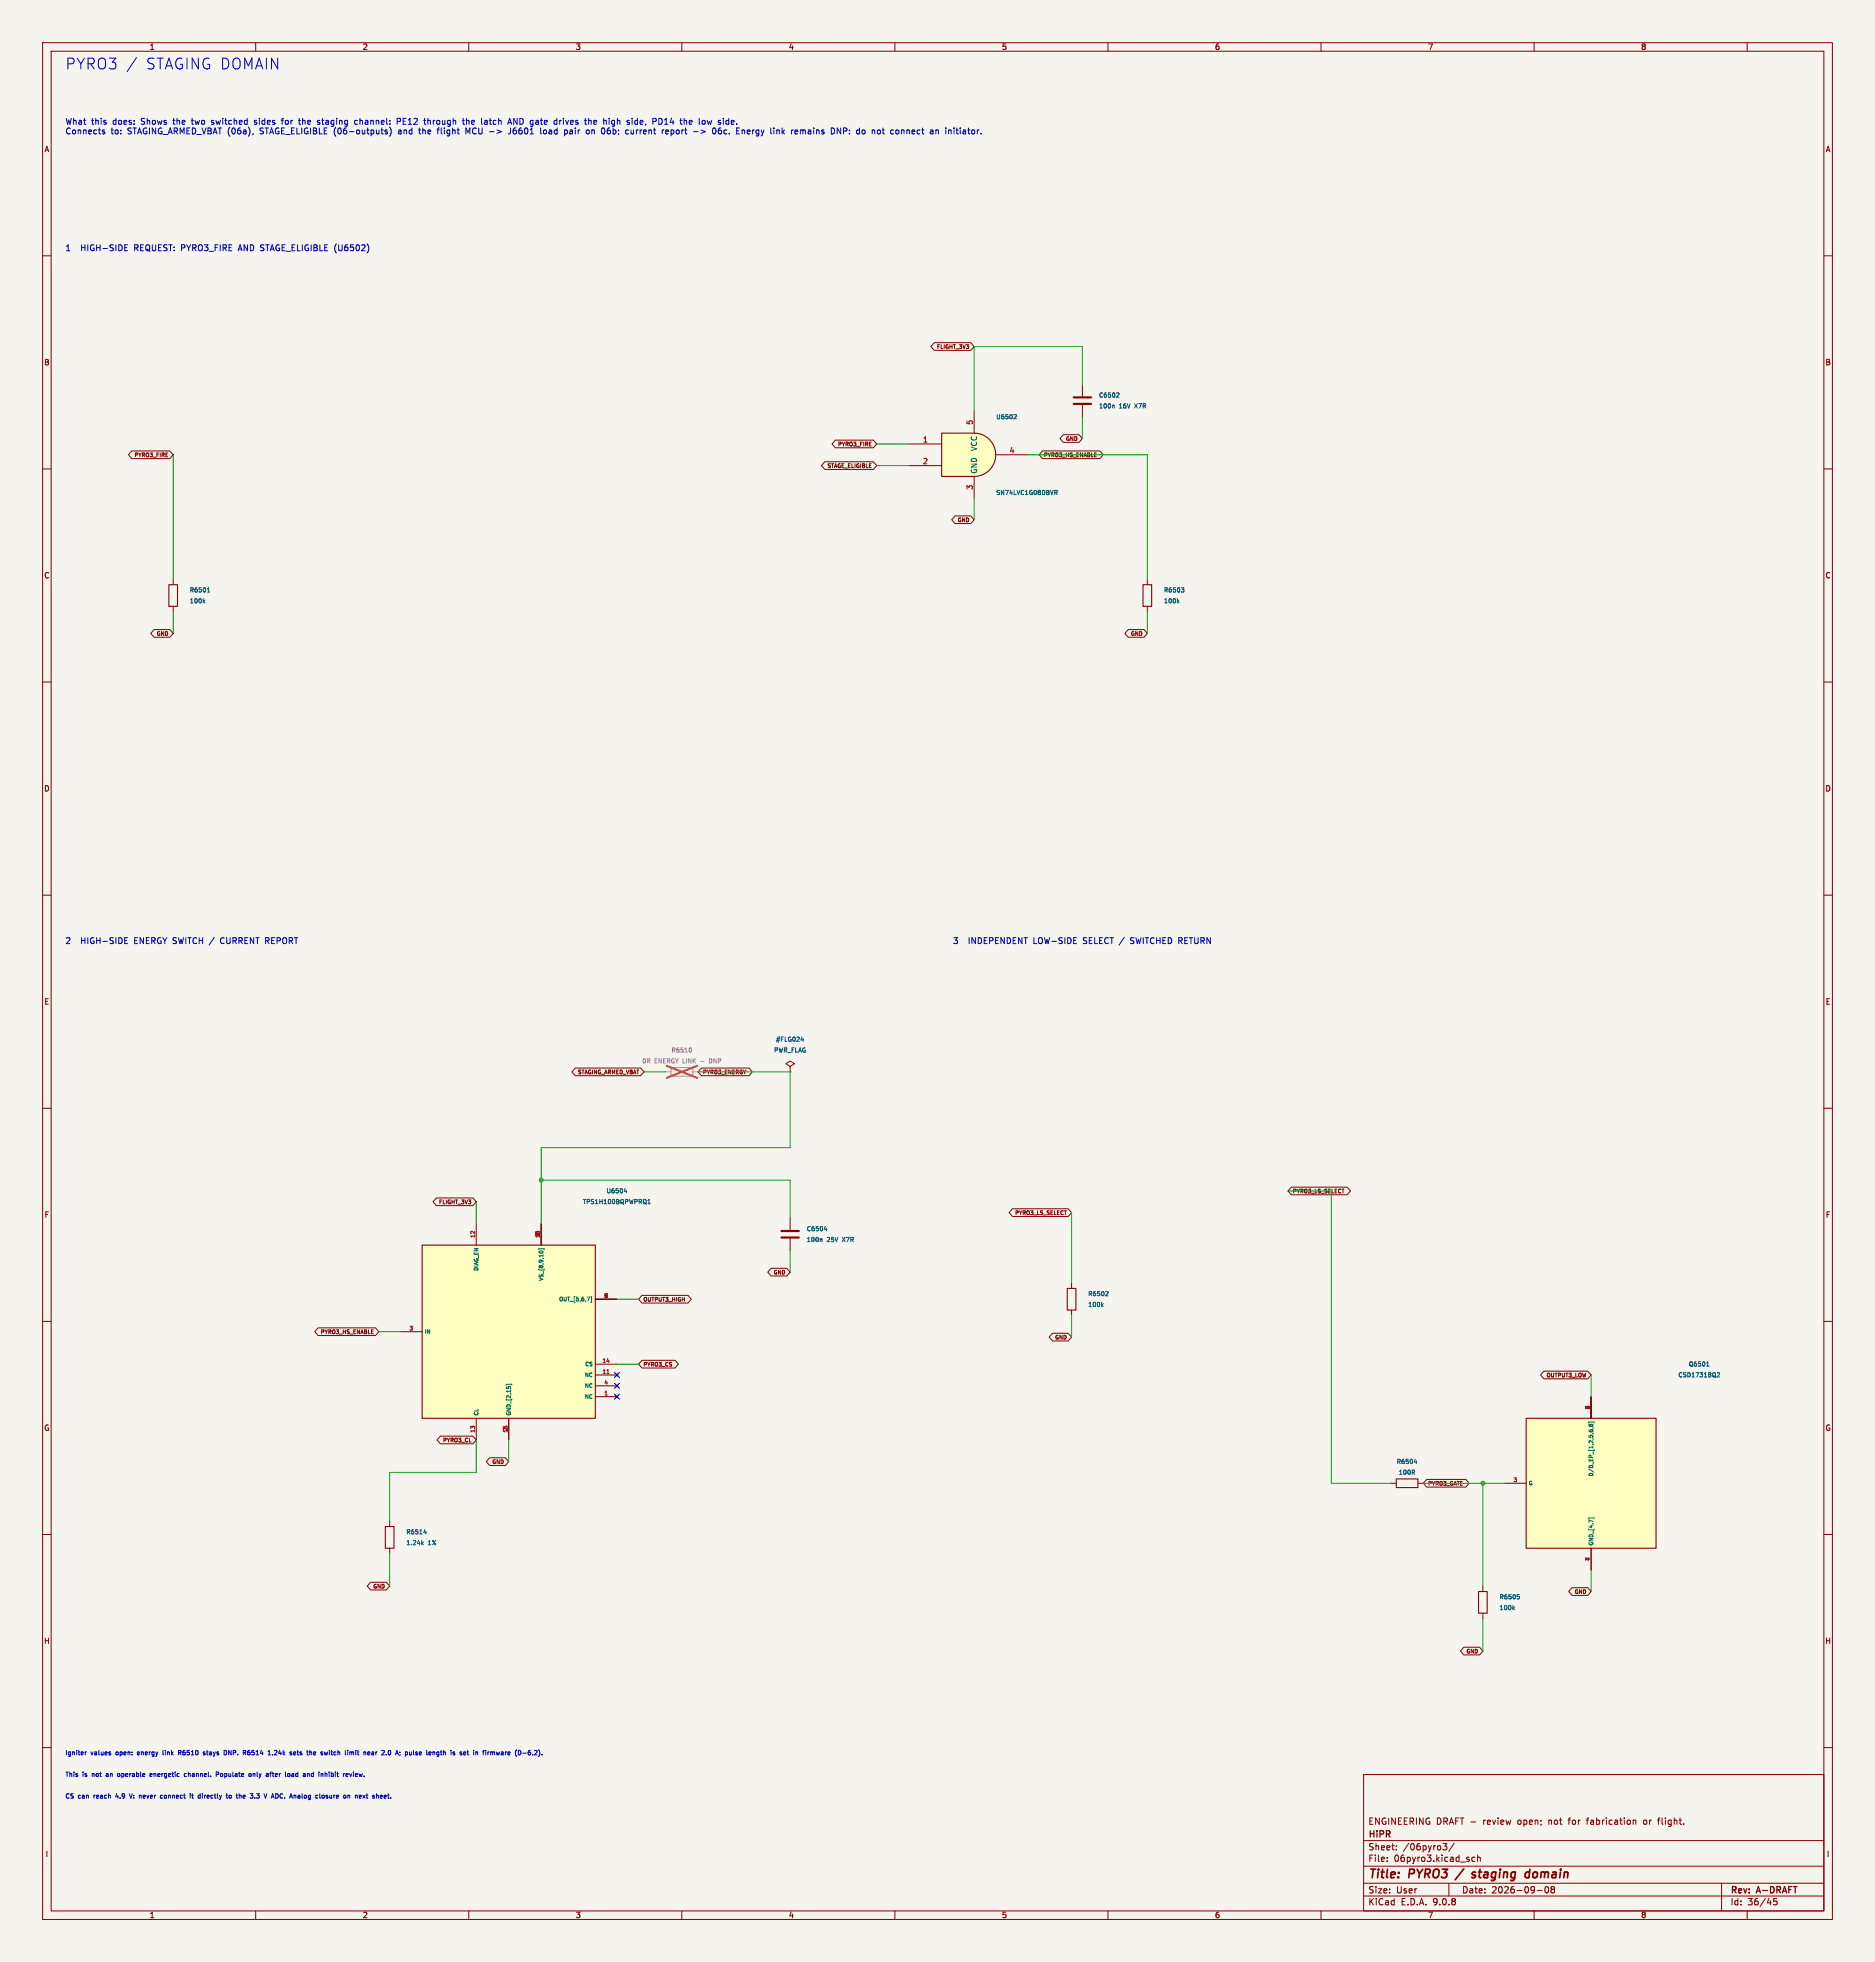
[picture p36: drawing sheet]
<svg xmlns="http://www.w3.org/2000/svg" width="440mm" height="460mm" viewBox="0 0 440 460" stroke-linecap="round" stroke-linejoin="round" font-family="sans-serif">
<defs><g id="words">
<g font-size="3.5" fill="#0000c2">
<text x="15.2" y="16.5">PYRO3 /</text>
<text x="34" y="16.5">STAGING DOMAIN</text>
</g>
<g font-size="2.8" fill="#840000">
<text x="321" y="441.2">Title:</text>
<text x="330.7" y="441.2">PYRO3</text>
<text x="347.1" y="441.2">staging</text>
<text x="360.4" y="441.2">domain</text>
</g>
<g font-size="2.1" fill="#840000">
<text x="321" y="431.5">HiPR</text>
<text x="321" y="428.3">ENGINEERING DRAFT -</text>
<text x="348.2" y="428.3">review</text>
<text x="356.4" y="428.3">open;</text>
<text x="363.8" y="428.3">not</text>
<text x="368.7" y="428.3">for</text>
<text x="373.1" y="428.3">fabrication</text>
<text x="386.5" y="428.3">or</text>
<text x="390.1" y="428.3">flight.</text>
<text x="321" y="437">File:</text>
<text x="321" y="434.3">Sheet:</text>
<text x="327.1" y="437">06pyro3.kicad_sch</text>
<text x="329.2" y="434.3">/06pyro3/</text>
<text x="321" y="447.2">KiCad</text>
<text x="321" y="444.4">Size:</text>
<text x="327.7" y="444.4">User</text>
<text x="328.7" y="447.2">E.D.A.</text>
<text x="336.3" y="447.2">9.0.8</text>
<text x="343" y="444.4">Date:</text>
<text x="350" y="444.4">2026-09-08</text>
<text x="406" y="444.6">Rev:</text>
<text x="406" y="447.2">Id:</text>
<text x="410.1" y="447.2">36/45</text>
<text x="412.4" y="444.6">A-DRAFT</text>
</g>
<g font-size="1.9" fill="#0000c2">
<text x="15.2" y="29.6">What</text>
<text x="21.4" y="29.6">this</text>
<text x="26.5" y="29.6">does:</text>
<text x="33.3" y="29.6">Shows</text>
<text x="41" y="29.6">the</text>
<text x="45.5" y="29.6">two</text>
<text x="50.3" y="29.6">switched</text>
<text x="60.5" y="29.6">sides</text>
<text x="67.2" y="29.6">for</text>
<text x="71.4" y="29.6">the</text>
<text x="75.9" y="29.6">staging</text>
<text x="84.8" y="29.6">channel:</text>
<text x="94.9" y="29.6">PE12</text>
<text x="101.5" y="29.6">through</text>
<text x="110.7" y="29.6">the</text>
<text x="115.2" y="29.6">latch</text>
<text x="121.7" y="29.6">AND gate</text>
<text x="132.8" y="29.6">drives</text>
<text x="140.3" y="29.6">the</text>
<text x="144.8" y="29.6">high</text>
<text x="150.5" y="29.6">side,</text>
<text x="156.7" y="29.6">PD14</text>
<text x="163.4" y="29.6">the</text>
<text x="167.9" y="29.6">low</text>
<text x="172.6" y="29.6">side.</text>
<text x="15.2" y="31.8">Connects</text>
<text x="26" y="31.8">to:</text>
<text x="30" y="31.8">STAGING_ARMED_VBAT (06a),</text>
<text x="61.3" y="31.8">STAGE_ELIGIBLE (06-outputs)</text>
<text x="94.2" y="31.8">and</text>
<text x="99.2" y="31.8">the</text>
<text x="103.7" y="31.8">flight</text>
<text x="110.5" y="31.8">MCU -&gt;</text>
<text x="120.9" y="31.8">J6601</text>
<text x="128.6" y="31.8">load</text>
<text x="134.3" y="31.8">pair</text>
<text x="139.7" y="31.8">on</text>
<text x="143.4" y="31.8">06b;</text>
<text x="149.3" y="31.8">current</text>
<text x="158" y="31.8">report</text>
<text x="165.5" y="31.8">-&gt;</text>
<text x="170.2" y="31.8">06c.</text>
<text x="176" y="31.8">Energy</text>
<text x="184.2" y="31.8">link</text>
<text x="189.2" y="31.8">remains</text>
<text x="198.7" y="31.8">DNP:</text>
<text x="204.9" y="31.8">do</text>
<text x="208.7" y="31.8">not</text>
<text x="213.2" y="31.8">connect</text>
<text x="222.7" y="31.8">an</text>
<text x="226.5" y="31.8">initiator.</text>
<text x="15.2" y="59.1">1</text>
<text x="19.1" y="59.1">HIGH-SIDE</text>
<text x="31.7" y="59.1">REQUEST: PYRO3_FIRE</text>
<text x="56.5" y="59.1">AND STAGE_ELIGIBLE (U6502)</text>
<text x="15.2" y="221.7">2</text>
<text x="19.1" y="221.7">HIGH-SIDE</text>
<text x="31.7" y="221.7">ENERGY SWITCH /</text>
<text x="52.4" y="221.7">CURRENT REPORT</text>
<text x="223.5" y="221.7">3</text>
<text x="227.3" y="221.7">INDEPENDENT</text>
<text x="242.7" y="221.7">LOW-SIDE</text>
<text x="254.6" y="221.7">SELECT /</text>
<text x="266" y="221.7">SWITCHED RETURN</text>
</g>
<g font-size="1.8" fill="#840000">
<text x="35" y="11.9">1</text>
<text x="85" y="11.9">2</text>
<text x="135" y="11.9">3</text>
<text x="185" y="11.9">4</text>
<text x="235" y="11.9">5</text>
<text x="285" y="11.9">6</text>
<text x="335" y="11.9">7</text>
<text x="385" y="11.9">8</text>
<text x="10.3" y="35.9">A</text>
<text x="428.3" y="35.9">A</text>
<text x="10.3" y="85.9">B</text>
<text x="428.3" y="85.9">B</text>
<text x="10.3" y="135.9">C</text>
<text x="428.3" y="135.9">C</text>
<text x="10.3" y="185.9">D</text>
<text x="428.3" y="185.9">D</text>
<text x="10.3" y="235.9">E</text>
<text x="428.3" y="235.9">E</text>
<text x="10.3" y="285.9">F</text>
<text x="428.3" y="285.9">F</text>
<text x="10.3" y="335.9">G</text>
<text x="428.3" y="335.9">G</text>
<text x="10.2" y="385.9">H</text>
<text x="428.2" y="385.9">H</text>
<text x="10.6" y="435.9">I</text>
<text x="428.6" y="435.9">I</text>
<text x="35" y="450.2">1</text>
<text x="85" y="450.2">2</text>
<text x="135" y="450.2">3</text>
<text x="185" y="450.2">4</text>
<text x="235" y="450.2">5</text>
<text x="285" y="450.2">6</text>
<text x="335" y="450.2">7</text>
<text x="385" y="450.2">8</text>
</g>
<g font-size="1.8" fill="#a90000">
<text x="228.3" y="99.8" transform="rotate(-90 228.3 99.8)">5</text>
<text x="216.5" y="103.9">1</text>
<text x="236.8" y="106.4">4</text>
<text x="216.5" y="109">2</text>
<text x="228.3" y="115" transform="rotate(-90 228.3 115)">3</text>
</g>
<g font-size="1.8" fill="#006464">
<text x="229.5" y="106" transform="rotate(-90 229.5 106)">VCC</text>
<text x="229.5" y="111.3" transform="rotate(-90 229.5 111.3)">GND</text>
</g>
<g font-size="1.5" fill="#0000c2">
<text x="15.2" y="412">Igniter</text>
<text x="21.3" y="412">values</text>
<text x="27.4" y="412">open:</text>
<text x="32.7" y="412">energy</text>
<text x="38.9" y="412">link</text>
<text x="42.8" y="412">R6510</text>
<text x="48.9" y="412">stays</text>
<text x="54" y="412">DNP.</text>
<text x="58.7" y="412">R6514</text>
<text x="64.8" y="412">1.24k</text>
<text x="70.2" y="412">sets</text>
<text x="74.5" y="412">the</text>
<text x="78" y="412">switch</text>
<text x="83.9" y="412">limit</text>
<text x="88.5" y="412">near</text>
<text x="93" y="412">2.0</text>
<text x="96.5" y="412">A;</text>
<text x="99" y="412">pulse</text>
<text x="104.2" y="412">length</text>
<text x="110.2" y="412">is</text>
<text x="112.6" y="412">set</text>
<text x="116" y="412">in</text>
<text x="118.5" y="412">firmware</text>
<text x="126.3" y="412">(D-6.2).</text>
<text x="15.2" y="417.1">This</text>
<text x="19.4" y="417.1">is</text>
<text x="21.8" y="417.1">not</text>
<text x="25.3" y="417.1">an</text>
<text x="28.3" y="417.1">operable</text>
<text x="36.1" y="417.1">energetic</text>
<text x="44.4" y="417.1">channel.</text>
<text x="52.1" y="417.1">Populate</text>
<text x="60.1" y="417.1">only</text>
<text x="64.4" y="417.1">after</text>
<text x="69.1" y="417.1">load</text>
<text x="73.6" y="417.1">and</text>
<text x="77.5" y="417.1">inhibit</text>
<text x="83.5" y="417.1">review.</text>
<text x="15.2" y="422.2">CS</text>
<text x="18.3" y="422.2">can</text>
<text x="22.2" y="422.2">reach</text>
<text x="27.6" y="422.2">4.9</text>
<text x="31.1" y="422.2">V:</text>
<text x="33.6" y="422.2">never</text>
<text x="38.8" y="422.2">connect</text>
<text x="46" y="422.2">it</text>
<text x="48.2" y="422.2">directly</text>
<text x="55.1" y="422.2">to</text>
<text x="57.7" y="422.2">the</text>
<text x="61.2" y="422.2">3.3</text>
<text x="64.7" y="422.2">V ADC.</text>
<text x="71.2" y="422.2">Analog</text>
<text x="77.5" y="422.2">closure</text>
<text x="84.3" y="422.2">on</text>
<text x="87.2" y="422.2">next</text>
<text x="91.6" y="422.2">sheet.</text>
</g>
<g font-size="1.4" fill="#006464">
<text x="257.8" y="93.5">C6502</text>
<text x="233.6" y="98.5">U6502</text>
<text x="257.8" y="96">100n</text>
<text x="262.6" y="96">16V</text>
<text x="266.5" y="96">X7R</text>
<text x="233.6" y="116.3">SN74LVC1G08DBVR</text>
<text x="44.4" y="141.7">100k</text>
<text x="44.4" y="139.2">R6501</text>
<text x="273" y="141.7">100k</text>
<text x="273" y="139.2">R6503</text>
<text x="182" y="244.6">#FLG024</text>
<text x="181.5" y="247.1">PWR_FLAG</text>
<text x="142.2" y="280.2">U6504</text>
<text x="136.6" y="282.7">TPS1H100BQPWPRQ1</text>
<text x="189.2" y="291.6">100n</text>
<text x="189.2" y="289">C6504</text>
<text x="194" y="291.6">25V</text>
<text x="197.9" y="291.6">X7R</text>
<text x="255.2" y="304.3">R6502</text>
<text x="255.2" y="306.8">100k</text>
<text x="393.7" y="323.3">CSD17318Q2</text>
<text x="396.2" y="320.8">Q6501</text>
<text x="327.6" y="343.7">R6504</text>
<text x="328.1" y="346.2">100R</text>
<text x="95.2" y="362.7">1.24k</text>
<text x="95.2" y="360.2">R6514</text>
<text x="100.4" y="362.7">1%</text>
<text x="351.8" y="377.9">100k</text>
<text x="351.8" y="375.4">R6505</text>
</g>
<g font-size="1.4" fill="#939391">
<text x="150.6" y="249.7">0R</text>
<text x="153.6" y="249.7">ENERGY LINK</text>
<text x="157.4" y="247.1">R6510</text>
<text x="164.8" y="249.7">-</text>
<text x="167.1" y="249.7">DNP</text>
</g>
<g font-size="1.3" fill="#840000">
<text x="219.7" y="82">FLIGHT_3V3</text>
<text x="31.4" y="107.4">PYRO3_FIRE</text>
<text x="196.5" y="104.9">PYRO3_FIRE</text>
<text x="244.9" y="107.4">PYRO3_HS_ENABLE</text>
<text x="250" y="103.6">GND</text>
<text x="194" y="110">STAGE_ELIGIBLE</text>
<text x="224.6" y="122.7">GND</text>
<text x="36.6" y="149.4">GND</text>
<text x="265.2" y="149.4">GND</text>
<text x="135.4" y="252.2">STAGING_ARMED_VBAT</text>
<text x="164.8" y="252.2">PYRO3_ENERGY</text>
<text x="303.3" y="280.2">PYRO3_LS_SELECT</text>
<text x="102.8" y="282.7">FLIGHT_3V3</text>
<text x="238" y="285.2">PYRO3_LS_SELECT</text>
<text x="181.4" y="299.2">GND</text>
<text x="150.9" y="305.6">OUTPUT3_HIGH</text>
<text x="75.1" y="313.2">PYRO3_HS_ENABLE</text>
<text x="247.4" y="314.5">GND</text>
<text x="150.9" y="320.8">PYRO3_CS</text>
<text x="362.7" y="323.3">OUTPUT3_LOW</text>
<text x="103.8" y="338.6">PYRO3_CL</text>
<text x="115.3" y="343.7">GND</text>
<text x="335" y="348.7">PYRO3_GATE</text>
<text x="87.4" y="372.9">GND</text>
<text x="369.3" y="374.1">GND</text>
<text x="343.9" y="388.1">GND</text>
</g>
<g font-size="1.3" fill="#a90000">
<text x="111.5" y="290.6" transform="rotate(-90 111.5 290.6)">12</text>
<text x="126.7" y="290.6" transform="rotate(-90 126.7 290.6)">10</text>
<text x="126.7" y="290.1" transform="rotate(-90 126.7 290.1)">9</text>
<text x="141.7" y="304.6">7</text>
<text x="96" y="312.2">3</text>
<text x="141.2" y="319.8">14</text>
<text x="141.2" y="322.3">11</text>
<text x="141.7" y="324.9">4</text>
<text x="141.7" y="327.4">1</text>
<text x="119.1" y="335.9" transform="rotate(-90 119.1 335.9)">2</text>
<text x="373.1" y="330.8" transform="rotate(-90 373.1 330.8)">1</text>
<text x="111.5" y="336.3" transform="rotate(-90 111.5 336.3)">13</text>
<text x="119.1" y="336.3" transform="rotate(-90 119.1 336.3)">15</text>
<text x="355" y="347.7">3</text>
<text x="373.1" y="366.3" transform="rotate(-90 373.1 366.3)">7</text>
</g>
<g font-size="1.3" fill="#006464">
<text x="112.4" y="298.3" transform="rotate(-90 112.4 298.3)">DIAG_EN</text>
<text x="127.7" y="300.7" transform="rotate(-90 127.7 300.7)">VS_[8,9,10]</text>
<text x="131" y="305.5">OUT_[5,6,7]</text>
<text x="99.6" y="313.1">IN</text>
<text x="137.1" y="323.3">NC</text>
<text x="137.2" y="320.7">CS</text>
<text x="137.1" y="325.8">NC</text>
<text x="137.1" y="328.4">NC</text>
<text x="112.4" y="332.3" transform="rotate(-90 112.4 332.3)">CL</text>
<text x="120.1" y="332.3" transform="rotate(-90 120.1 332.3)">GND_[2,15]</text>
<text x="374.1" y="346.6" transform="rotate(-90 374.1 346.6)">D/D_EP_[1,2,5,6,8]</text>
<text x="358.6" y="348.7">G</text>
<text x="374.1" y="362.7" transform="rotate(-90 374.1 362.7)">GND_[4,7]</text>
</g>
</g></defs>
<path d="M0 0h440v460.3h-440z" fill="#f5f4ef" stroke="#f5f4ef" stroke-width=".23"/>
<g fill="none" stroke="#840000" stroke-width=".23">
<path d="M10 10h420v440.3h-420zM12 12h416v436.3h-416zM60 10v2M110 10v2M160 10v2M210 10v2M260 10v2M310 10v2M360 10v2M410 10v2M10 60h2M428 60h2"/>
<path d="M10 110h2M428 110h2M10 160h2M428 160h2M10 210h2M428 210h2M10 260h2M428 260h2M10 310h2M428 310h2M10 360h2M348 372.1v1.3"/>
<path d="M348 378.5v1.2M428 360h2M10 410h2M320 416.3h108v32h-108zM428 410h2M320 437.8h108M320 431.8h108M325.5 436.6v.1M325.5 435.8v.1M327.7 433.9v.1M327.7 433.1v.1M338.6 432.5h.9l-.5 .6 .5 .1v.7l-.3 .1h-.5"/>
<path d="M341.2 432.5l-1.2 1.9M346.1 435.8l-.4-.1-.3 .3 .1 .7h.6M346.7 435.9l.6-.1 .1 .9M346.7 435.2v1.5M372.2 427h.6M383.3 427.1h.5l.1 .9M386 427l-.3 .3v.4l.3 .3M389 427h.5M389.5 426.5l-.3 .2v1.3M60 448.3v2M110 448.3v2M160 448.3v2"/>
<path d="M210 448.3v2M260 448.3v2M310 448.3v2M320 444.8h108M320 441.8h108M340 441.8v3M360 448.3v2M360.7 443.6h1.2M362.7 442.8l.2-.2a.8 .8 0 0 1 .5 .8 .8 .8 0 0 1-.5 .7l-.4-.5zM364.2 443.3l-.2-.3 .2-.4 .5 .1 .1 .2-.3 .4M364.2 443.3l-.2 .3v.4l.2 .1h.5l.1-.3-.1-.4-.2-.1M364.2 443.3h.3"/>
<path d="M404 441.8v6.5M410 448.3v2M417 445.4h-.8v.7l.2-.1 .5 .1 .1 .2v.5l-.3 .1-.5-.1"/>
</g>
<path d="M343.5 438.4l-2 2.6M346.3 439.3a.49 .49 0 0 0-.8 .3l.2 .3 .5 .1v.3l-.3 .2-.5-.1M358.9 439.3l-.5-.1-.3 .2M359 438.5l-.2 2M358 440.4h.8" fill="none" stroke="#840000" stroke-width=".4"/>
<path d="M347 373.4h2v5.1h-2z" fill="none" stroke="#840000" stroke-width=".25"/>
<path d="M355.1 377.3l.3 .4M355.4 377l-.4 .4M356 374.1h.5M356.1 374.5l.5 .2-.1 .3-.4 .1" fill="none" stroke="#006464" stroke-width=".23"/>
<path d="M228.6 101.6a5.1 5.1 0 0 1 5.1 5.1 5.1 5.1 0 0 1-5.1 5.1z" fill="#ffffc2" stroke="#ffffc2" stroke-width=".23"/>
<path d="M221 101.6h7.6v10.2h-7.6z" fill="#ffffc2"/>
<path d="M221 101.6h7.6a5.1 5.1 0 0 1 5.1 5.1 5.1 5.1 0 0 1-5.1 5.1h-7.6z" fill="none" stroke="#840000" stroke-width=".25"/>
<path d="M228.6 96.5v5.1M213.4 104.2h7.6M213.4 109.2h7.6M228.6 111.8v5.1M233.7 106.7h7.6" fill="none" stroke="#840000" stroke-width=".23"/>
<path d="M238.1 97.3h.3l.1 .2-.6 .8h.6M247.5 115h.4l.2 .2-.1 .3-.5 .1M247.8 115.6l.3 .5" fill="none" stroke="#006464" stroke-width=".23"/>
<path d="M99.1 292.1h40.6v40.7h-40.6z" fill="#ffffc2"/>
<path d="M39.6 137.2h2.1v5.1h-2.1zM268.2 137.2h2.1v5.1h-2.1zM99.1 292.1h40.6v40.7h-40.6zM90.4 358.2h2.1v5h-2.1zM327.7 347h5v2h-5z" fill="none" stroke="#840000" stroke-width=".25"/>
<g fill="none" stroke="#840000" stroke-width=".23">
<path d="M40.6 135.9v1.3M269.2 135.9v1.3M40.6 142.3v1.2M269.2 142.3v1.2M185.4 250.2l1-.6-1-.7-1 .7 1 .6v1.3M185.4 251.5h.1M111.8 287v5.1M127 287v5.1M185.4 285.8v2.8M185.4 290.6v2.8M94 312.4h5.1M139.7 304.8h5.1"/>
<path d="M111.8 332.8v5M119.4 332.8v5M139.7 320.1h5.1M139.7 322.6h5.1M139.7 325.1h5.1M139.7 327.7h5.1M144.4 322.2l.8 .8M144.4 324.8l.8 .7M144.4 327.3l.8 .8M145.2 322.2l-.8 .8M145.2 324.8l-.8 .7M145.2 327.3l-.8 .8"/>
<path d="M91.4 356.9v1.3M326.4 348h1.3M332.7 348h1.3M91.4 363.2v1.3"/>
</g>
<g fill="none" stroke="#006464" stroke-width=".23">
<path d="M48.7 138.9h.5M48.7 138.1l.2-.2v1M277.2 137.9h.6l-.3 .4 .3 .1v.3l-.5 .2M47.8 141.1l.3 .4M48.1 140.8l-.4 .4M276.4 141.1l.3 .4M276.7 140.8l-.4 .4M188 244h.6M188.4 243.6v.7M146.5 279.5h.6M147 279.2v.7M126.4 293.2v-.2h1.3v.2"/>
<path d="M126.5 293.8a.48 .48 0 0 1 .5-.3 .48 .48 0 0 1 .4 .3M152 282.4h.6M152 281.7l.3-.3v1M192.6 290.6l.3 .2v.5M193.4 288.4h.7M193.9 288.1v.7M137.8 304.3h.6l-.4 .9M138.6 304.2h.2v1.3h-.2M118.8 325v-.2h1.3v.2M99.5 359.6h.6M99.9 359.2v.7M331.6 345.4l.4 .5"/>
<path d="M331.9 343h.6M331.9 345v.3M332.4 342.7v.7M99.1 362l.3 .4M99.4 361.8l-.4 .3"/>
</g>
<path d="M142.4 322.2h.5" fill="none" stroke="#a90000" stroke-width=".23"/>
<path d="M157.5 250.5h5.1v2h-5.1z" fill="none" stroke="#9c9b98" stroke-width=".25"/>
<path d="M156.2 251.5h1.3M162.6 251.5h1.2" fill="none" stroke="#9c9b98" stroke-width=".23"/>
<path d="M162 245.8a.64 .64 0 0 1 0 1.1M166.9 248.4h-.4v1h.4" fill="none" stroke="#939391" stroke-width=".23"/>
<path d="M156.4 250.1l7.2 2.8M163.6 250.1l-7.2 2.8" fill="none" stroke="#e12e31" stroke-width=".46"/>
<path d="M183.4 288.8h4.1M183.4 290.3h4.1" fill="none" stroke="#840000" stroke-width=".51"/>
<path d="M358.1 332.8h30.5v30.4h-30.5z" fill="#ffffc2"/>
<path d="M250.4 302.3h2.1v5.1h-2.1zM358.1 332.8h30.5v30.4h-30.5z" fill="none" stroke="#840000" stroke-width=".25"/>
<g fill="none" stroke="#840000" stroke-width=".23">
<path d="M219.2 80.4h8.6l.8 .9-.8 .9h-8.6l-.7-.9zM254 90.2v2.8M254 95v2.8M30.9 105.8h9l.7 .9-.7 .9h-9l-.8-.9zM193.5 108.3h11.5l.7 .9-.7 .9h-11.5l-.7-.9zM196 103.3h9l.7 .9-.7 .9h-9l-.8-.9zM244.6 105.8h13.5l.8 .9-.8 .9h-13.5l-.8-.9zM249.5 102h3.7l.8 .9-.8 .9h-3.7l-.8-.9zM224.1 121h3.7l.8 .9-.8 .9h-3.7l-.8-.9zM36.2 147.7h3.7l.7 .9-.7 .9h-3.7l-.8-.9zM264.8 147.7h3.7l.7 .9-.7 .9h-3.7l-.8-.9zM135 250.6h15.3l.8 .9-.8 .9h-15.3l-.8-.9z"/>
<path d="M164.6 250.6h11.2l.8 .9-.8 .9h-11.2l-.8-.9zM303 278.5h13.1l.8 .9-.8 .9h-13.1l-.7-.9zM102.4 281.1h8.6l.8 .9-.8 .9h-8.6l-.8-.9zM180.9 297.6h3.7l.8 .9-.8 .9h-3.7l-.7-.9zM237.6 283.6h13.1l.8 .9-.8 .9h-13.1l-.8-.9zM74.7 311.5h13.4l.8 .9-.8 .9h-13.4l-.8-.9zM150.6 303.9h10.9l.7 .9-.7 .9h-10.9l-.7-.9zM150.6 319.2h7.8l.8 .9-.8 .9h-7.8l-.7-.9zM247 312.8h3.7l.8 .9-.8 .9h-3.7l-.8-.9zM251.5 301v1.3M251.5 307.4v1.2M103.3 336.9h7.7l.8 .9-.8 .9h-7.7l-.7-.9z"/>
<path d="M362.3 321.7h10.3l.8 .9-.8 .9h-10.3l-.8-.9zM373.4 327.7v5.1M114.9 342h3.7l.8 .9-.8 .9h-3.7l-.8-.9zM334.8 347.1h9.2l.8 .9-.8 .9h-9.2l-.8-.9zM353.1 348h5M87 371.2h3.7l.7 .9-.7 .9h-3.7l-.8-.9zM368.9 372.5h3.7l.8 .9-.8 .9h-3.7l-.8-.9zM373.4 363.2v5.1M343.5 386.5h3.7l.8 .9-.8 .9h-3.7l-.8-.9z"/>
</g>
<g fill="none" stroke="#006464" stroke-width=".23">
<path d="M261.2 95.1l.3 .1v.5M262.2 92.2h.3l.1 .3-.6 .7h.6M258.6 306.2l.3 .4M258.9 305.9l-.4 .4M259.6 303h.4l.1 .3-.7 .7h.7M400.6 319.7l.2-.2v1M372.8 333.8v-.2h1.3v.2M373.3 334.3l-.2-.2-.2 .2 .2 .4 .2-.2M373.3 334.3l.1-.2 .4 .2-.2 .4-.3-.2M373.3 334.3v.2M373.7 335h.1M373.8 335l.1 .1"/>
<path d="M400.5 320.5h.6M402.9 322.1l.4-.1 .2 .3-.6 .8h.6M372.8 356.3v-.2h1.3v.2"/>
</g>
<path d="M252 93.2h4M252 94.8h4" fill="none" stroke="#840000" stroke-width=".51"/>
<g fill="none" stroke="#009600" stroke-width=".23">
<path d="M254 90.2v-8.9h-25.4v15.2M254 97.8v5.1M40.6 106.7v29.2M205.7 109.2h7.7M205.7 104.2h7.7M228.6 116.9v5M241.3 106.7h27.9v29.2M40.6 143.5v5.1M269.2 143.5v5.1M151.1 251.5h5.1M163.8 251.5h21.6v17.8h-58.4v17.7M127 276.9h58.4v8.9"/>
<path d="M302.3 279.4h10.1v68.6h14M111.8 282v5M185.4 293.4v5.1M251.5 284.5v16.5M88.9 312.4h5.1M144.8 304.8h5.1M251.5 308.6v5.1M111.8 337.8v7.7h-20.4v11.4M119.4 337.8v5.1M144.8 320.1h5.1M373.4 322.6v5.1M334 348h19.1"/>
<path d="M348 348v24.1M91.4 364.5v7.6M348 379.7v7.7M373.4 368.3v5.1"/>
</g>
<path d="M144.2 322l1.2 1.2M144.2 324.5l1.2 1.2M144.2 327.1l1.2 1.2M145.4 322l-1.2 1.2M145.4 324.5l-1.2 1.2M145.4 327.1l-1.2 1.2" fill="none" stroke="#000084" stroke-width=".23"/>
<g fill="none" stroke="#0000c2" stroke-width=".23">
<path d="M32 13.5l-2.1 3.3M24.1 30.9l.4 .1 .1 .2-.2 .2h-.4M24.1 30.6h.4M49.6 29.1l.1 .1M49.8 28.2l-.2 .2 .2 .3M59.4 31.4l-.1 .2M59.7 29.1l.4 .1M60.1 28.2l-.4 .2v.2l.4 .1M66 28.2h.5M66.5 27.8l-.3 .2v1.2M70 28.2h.5M70.2 27.8v1.2l.3 .2"/>
<path d="M74.7 28.7l.3 .1 .1 .2-.5 .2M74.7 28.2l.3 .1M83.9 28.3l-.4-.1-.3 .3 .1 .6h.6M89.4 30.5h.5M89.8 31.4h.1M90.9 30.6l-.4-.1-.2 .2 .1 .2 .5 .1v.4h-.6M91.7 30.2a1.64 1.64 0 0 1-.3 1.8M93.2 28.5l.7-.1v-.5l-.7-.1v1.4M93.7 30.5l-.2 .1M93.7 30.9l-.2 .2 .2 .3M98.2 30.5h.5M98.4 30v1.2l.2 .2"/>
<path d="M100.4 27.8v1.4M100.9 28.3l-.5 .1M102.7 30.2v1.2M108.5 28.2h.5M108.7 27.8v1.2l.3 .2M109.5 28.4l.4-.2 .2 .2M109.5 27.8v1.4M110.3 30l-.5 1-.5-1v1.4M113.9 28.2l.4 .2v.8M114.3 29.1l-.4 .1M114.3 28.6h-.4M119.3 28.8h.6"/>
<path d="M119.6 27.8l.5 1.4M119.8 30l-.1 1.2-.4 .2M120.5 29.2v-1.4l.8 1.4M126.9 30v1.2l.2 .2M127.6 30.6v.7l.5 .1M131.7 28.2l-.3 .2M132.2 27.8v.1M132.2 28.2v1M132.6 30.5h.3l.2 .3v.5l-.5 .1M133.9 30.5l-.2 .1M133.9 30.9l-.2 .2 .2 .3M138.5 28.2l.2 .2v.8"/>
<path d="M138.9 30.5v.9M139.1 30.5l-.2 .1M139.8 28.2l-.5 .2 .1 .7 .4 .1M140 28.6l-.7 .1M142.7 30.2l-.2 1 .1 .2h.4M143 30.6h-.4l-.1 .2M143.5 28.9l.3 .3 .4-.1M144.2 28.3l-.4-.1-.3 .3M144.2 28.2v1.2l-.3 .2h-.3M148.1 30.5v.9l.6-.1M149 29l.6 .1M149.6 28.3l-.6 .1"/>
<path d="M149.6 27.8v1.4M154.9 27.8a.75 .75 0 0 1 .5 .7 .75 .75 0 0 1-.5 .7M155.9 29.2h.8M156.2 31l.7-.2-.1-.2-.4-.1-.2 .2 .1 .7h.5M156.2 28l-.3 .2M161.9 28.2l.4 .1 .1 .3-.7 .1M162.3 29.1l-.4 .1M162.7 30.9h1.1M164.5 30.5l1 .4-1 .4M167 28.2l-.3 1-.2-.7M167.4 30.1l-.1 .2M167.9 30.2l.1 .7-.2 .5"/>
<path d="M168.7 30.2l-.2 1 .3 .2 .5-.1-.1-.7h-.4l-.3 .2M172.1 28.2l-.5 .2 .1 .7 .4 .1M172.3 28.6l-.7 .1M174.3 30.5l.4 .2v.7M175.5 30.5l-.2 .2v.5l.2 .2M176 30.8l-.7 .2M182.8 30.6l.1 .8M183.5 30v1.4M184.1 30.5l-.6 .5M187.8 30.6l.4-.1 .2 .2M187.8 30.5v.9M188.4 30.7v.7"/>
<path d="M188.8 30.5l-.4 .2M196.5 30l.8 1.4v-1.4M197.9 30.8h.6M198.5 30h-.6v1.4M211.9 30.5l.2 .2v.7M221.9 30v.2M221.9 30.5v.9M223.9 30v.2M224.5 30v1.2M225.3 30v.2M29.3 58.1h.4M29.3 58.8h.6"/>
<path d="M29.3 57.4h.6M29.3 220h.6M29.3 220.7h.4M29.3 221.4h.6M51.9 220.2l-.2 .4 .2 .6M265.3 221.3l.2 .1M265.4 220.1l-.1 .2 .1 .3M20 411v.7M20.3 411l-.3 .2M27.9 416.1l-.3 .2v.4l.3 .1M35.7 416.3l-.2-.2-.3 .2v.5h.4M35.7 416.4l-.5 .1"/>
<path d="M38.2 410.7v.9l.2 .1M42.1 411.2l.4 .5M42.4 410.8l-.5-.1v1M42.4 411.1l-.5 .1M43.7 416.2l-.3-.1-.2 .2 .1 .5h.4M48.1 411.1l-.4 .1 .4 .2v.3h-.4M50.7 416.3h.5l.1-.4-.6-.1v1M52.6 410.7a.53 .53 0 0 1 .6 .5 .53 .53 0 0 1-.6 .5M58.4 410.7l-.3 .2v.6l.4 .2M58.4 416.2h.5l-.1 .6-.4-.1zM58.5 411.1l-.4 .2M59.4 416.1v.7"/>
<path d="M59.7 416.1l-.3 .1M62.9 411.7h.6M63.3 416.1h.4M63.7 415.8l-.3 .1v.9M63.9 416.1h.4M63.9 411.6v.1M64.5 410.7l-.1 .1M64.9 411.1l-.6 .6h.7M67.7 416.1l.3 .2v.4l-.3 .1M68.8 416.1l-.3 .1M68.8 416.4l-.4 .2 .1 .2h.3M68.9 411.2l.1-.2 .4 .2-.5 .2"/>
<path d="M68.9 411.6l.4 .1M69.7 411h.4M72.3 416.1l.3 .2v.5M73.1 416.2v.6M74 411.1l-.4 .1v.5h.4M74.1 411.3l-.5 .1M76.3 416.2h.4v.6M77.3 410.7v.1M77.3 411v.7M82 416.1l.3 .7 .2-.7M82.4 411l.1 .2M82.5 411.2l.4-.1 .1 .6"/>
<path d="M82.5 411.2v.5M82.9 415.8v.1M82.9 416.1v.7M83.5 410.7v.1M87.2 411.1h.4l.1 .6M87.7 411.3l-.5 .2 .1 .2h.4M89.6 410.7h.5M91.2 410.7h.3M95.4 411l.2 .2-.2 .5M98.7 411l-.3 .2v.5h.3M98.9 411.3l-.5 .1M102.9 411l.1 .1"/>
<path d="M103 411l-.1 1M103 411.7h-.1M103.3 411h.4M103.5 410.7v.9l.2 .1M108.8 411.4l.5-.1-.1-.2-.4 .1v.5h.4M109.6 411h.4M109.7 410.7l.1 1M111.7 411.1h.3l.1 .6M115.1 411.1l.3-.1 .2 .2M115.1 411v.7M117.6 411.1h.4M118 411.3l-.4 .2v.2h.4"/>
<path d="M124.5 411.2v.4M125 411.6v.1M125.9 410.7l-.5 .1M126 411.1l-.6 .6h.6M30.3 420.8l.4 1.1M32.8 421.2l.3 .1v.6M37.7 421.2h.4M37.7 421.8h.4M44.6 420.8v.1M44.6 421.2v.7M45 421.2h.4M45.1 420.8v.9l.3 .2"/>
<path d="M47.5 420.8v.1M47.5 421.2v.7M53 421.2h.4M53.2 421.8l.2 .1M53.8 421.3h.4v.5h-.4zM57.2 421.2l-.2 .1 .2 .6M57.5 421.4l-.5 .1M60.2 421.8h.5M60.2 420.8h.6l-.3 .4 .2 .1M63.6 421.9l.4-1.1 .3 1.1M63.7 421.6h.5M76.9 421.2l-.4 .1 .4 .3v.2h-.4"/>
<path d="M83.4 421.3l.3-.1 .1 .1M83.4 421.2v.7M85.9 421.2h.4M86.1 420.8v.9M86.2 421.9h.1M90.3 421.2h.3v.2l-.5 .1M90.6 421.8l-.3 .1M90.9 421.2h.4M91.1 420.8v1"/>
</g>
<g fill="#009600" stroke="#009600" stroke-width=".23">
<circle cx="127" cy="276.9" r=".46"/>
<circle cx="348" cy="348" r=".46"/>
</g>
<use href="#words"/>
</svg>
